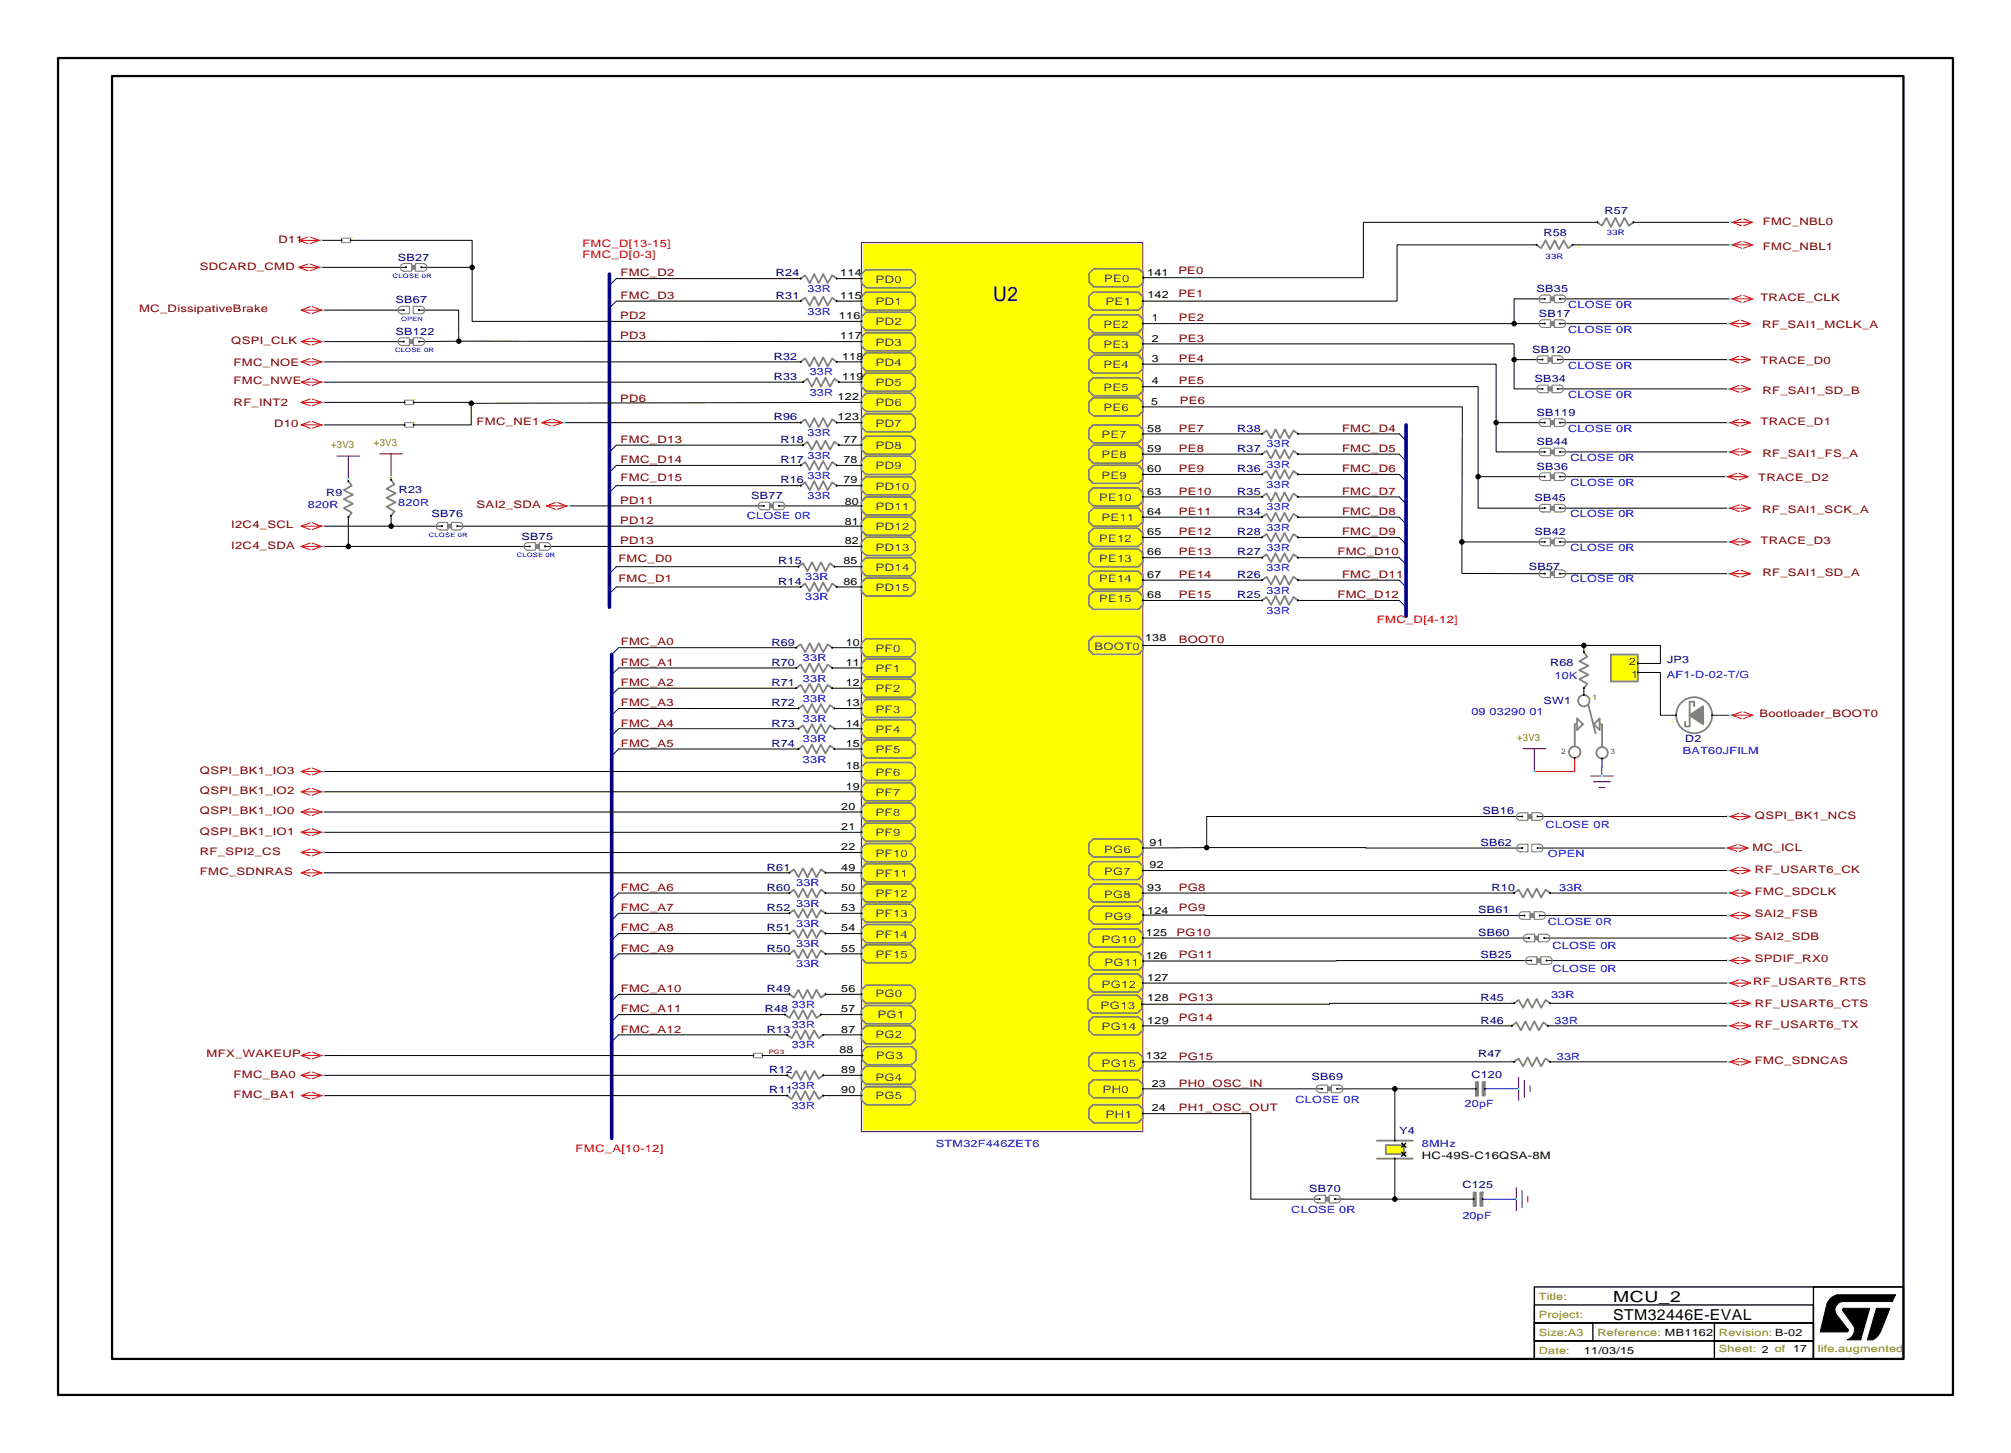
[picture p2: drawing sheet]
<svg xmlns="http://www.w3.org/2000/svg" width="447mm" height="323mm" viewBox="0 0 447 323" stroke-linecap="round" stroke-linejoin="round" font-family="sans-serif">
<defs><g id="words">
<text font-size="4.5" fill="#000080" x="220.6" y="66.9">U2</text>
<g font-size="3.4">
<text x="358.4" y="289.1">MCU_2</text>
<text x="358.4" y="293.2">STM32446E-EVAL</text>
</g>
<g font-size="2.3" fill="#800000">
<text x="61.9" y="53.9">D11</text>
<text x="391.6" y="49.9">FMC_NBL0</text>
<text x="44.4" y="59.9">SDCARD_CMD</text>
<text x="391.7" y="55.4">FMC_NBL1</text>
<text x="137.9" y="61.4">FMC_D2</text>
<text x="261.8" y="66">PE1</text>
<text x="261.8" y="60.9">PE0</text>
<text x="30.9" y="69.4">MC_DissipativeBrake</text>
<text x="137.8" y="70.9">PD2</text>
<text x="137.9" y="66.4">FMC_D3</text>
<text x="261.9" y="71.4">PE2</text>
<text x="391.1" y="66.9">TRACE_CLK</text>
<text x="51.4" y="76.4">QSPI_CLK</text>
<text x="137.8" y="75.4">PD3</text>
<text x="261.9" y="75.9">PE3</text>
<text x="391.5" y="72.9">RF_SAI1_MCLK_A</text>
<text x="51.9" y="81.4">FMC_NOE</text>
<text x="261.9" y="80.4">PE4</text>
<text x="391.1" y="80.9">TRACE_D0</text>
<text x="51.9" y="85.4">FMC_NWE</text>
<text x="137.8" y="89.4">PD6</text>
<text x="261.9" y="85.4">PE5</text>
<text x="262.1" y="89.7">PE6</text>
<text x="391.5" y="87.4">RF_SAI1_SD_B</text>
<text x="51.9" y="90.2">RF_INT2</text>
<text x="60.9" y="94.8">D10</text>
<text x="105.9" y="94.4">FMC_NE1</text>
<text x="261.9" y="95.9">PE7</text>
<text x="298.2" y="95.9">FMC_D4</text>
<text x="391.2" y="94.4">TRACE_D1</text>
<text x="137.9" y="98.4">FMC_D13</text>
<text x="261.9" y="100.4">PE8</text>
<text x="298.2" y="100.4">FMC_D5</text>
<text x="391.5" y="101.4">RF_SAI1_FS_A</text>
<text x="137.9" y="106.9">FMC_D15</text>
<text x="137.9" y="102.9">FMC_D14</text>
<text x="261.9" y="104.9">PE9</text>
<text x="298.2" y="104.9">FMC_D6</text>
<text x="390.6" y="106.9">TRACE_D2</text>
<text x="105.9" y="112.9">SAI2_SDA</text>
<text x="137.8" y="111.9">PD11</text>
<text x="261.9" y="109.9">PE10</text>
<text x="298.2" y="109.9">FMC_D7</text>
<text x="391.5" y="113.9">RF_SAI1_SCK_A</text>
<text x="51.4" y="117.4">I2C4_SCL</text>
<text x="137.8" y="116.4">PD12</text>
<text x="261.9" y="118.9">PE12</text>
<text x="261.9" y="114.4">PE11</text>
<text x="298.2" y="114.4">FMC_D8</text>
<text x="298.2" y="118.9">FMC_D9</text>
<text x="51.4" y="121.9">I2C4_SDA</text>
<text x="137.4" y="124.9">FMC_D0</text>
<text x="137.8" y="120.9">PD13</text>
<text x="261.9" y="123.4">PE13</text>
<text x="297.2" y="123.4">FMC_D10</text>
<text x="391.1" y="120.9">TRACE_D3</text>
<text x="137.4" y="129.4">FMC_D1</text>
<text x="261.9" y="128.4">PE14</text>
<text x="298.2" y="128.4">FMC_D11</text>
<text x="391.5" y="127.9">RF_SAI1_SD_A</text>
<text x="261.9" y="132.9">PE15</text>
<text x="297.2" y="132.9">FMC_D12</text>
<text x="137.9" y="143.4">FMC_A0</text>
<text x="261.9" y="142.9">BOOT0</text>
<text x="137.9" y="147.9">FMC_A1</text>
<text x="137.9" y="152.4">FMC_A2</text>
<text x="137.9" y="156.9">FMC_A3</text>
<text x="137.9" y="161.4">FMC_A4</text>
<text x="390.9" y="159.2">Bootloader_BOOT0</text>
<text x="137.9" y="165.9">FMC_A5</text>
<text x="44.4" y="171.9">QSPI_BK1_IO3</text>
<text x="44.4" y="176.4">QSPI_BK1_IO2</text>
<text x="44.4" y="180.9">QSPI_BK1_IO0</text>
<text x="44.4" y="185.4">QSPI_BK1_IO1</text>
<text x="389.9" y="181.9">QSPI_BK1_NCS</text>
<text x="44.4" y="189.9">RF_SPI2_CS</text>
<text x="389.4" y="189">MC_ICL</text>
<text x="44.4" y="194.4">FMC_SDNRAS</text>
<text x="137.9" y="197.9">FMC_A6</text>
<text x="261.9" y="197.9">PG8</text>
<text x="389.9" y="193.9">RF_USART6_CK</text>
<text x="137.9" y="202.4">FMC_A7</text>
<text x="261.9" y="202.4">PG9</text>
<text x="389.9" y="203.8">SAI2_FSB</text>
<text x="389.9" y="198.8">FMC_SDCLK</text>
<text x="137.9" y="206.9">FMC_A8</text>
<text x="261.4" y="207.9">PG10</text>
<text x="389.9" y="208.8">SAI2_SDB</text>
<text x="137.9" y="211.4">FMC_A9</text>
<text x="261.9" y="212.9">PG11</text>
<text x="389.9" y="213.8">SPDIF_RX0</text>
<text x="137.9" y="220.4">FMC_A10</text>
<text x="389.5" y="218.8">RF_USART6_RTS</text>
<text x="137.9" y="224.9">FMC_A11</text>
<text x="261.9" y="226.9">PG14</text>
<text x="261.9" y="222.4">PG13</text>
<text x="389.9" y="223.7">RF_USART6_CTS</text>
<text x="137.9" y="229.4">FMC_A12</text>
<text x="389.9" y="228.4">RF_USART6_TX</text>
<text x="45.9" y="234.9">MFX_WAKEUP</text>
<text x="51.9" y="239.4">FMC_BA0</text>
<text x="261.9" y="235.4">PG15</text>
<text x="389.9" y="236.3">FMC_SDNCAS</text>
<text x="51.9" y="243.9">FMC_BA1</text>
<text x="261.9" y="241.4">PH0_OSC_IN</text>
<text x="261.9" y="246.9">PH1_OSC_OUT</text>
</g>
<g font-size="2.3" fill="#ff0">
<text x="77.9" y="52.9">.</text>
<text x="364.4" y="50.4" transform="rotate(-90 364.4 50.4)">.</text>
<text x="350.9" y="55.4" transform="rotate(-90 350.9 55.4)">.</text>
<text x="177.4" y="61.9" transform="rotate(-90 177.4 61.9)">.</text>
<text x="177.4" y="66.9" transform="rotate(-90 177.4 66.9)">.</text>
<text x="177.4" y="80.4" transform="rotate(-90 177.4 80.4)">.</text>
<text x="91.9" y="88.9">.</text>
<text x="177.9" y="84.9" transform="rotate(-90 177.9 84.9)">.</text>
<text x="91.9" y="93.9">.</text>
<text x="177.4" y="93.9" transform="rotate(-90 177.4 93.9)">.</text>
<text x="177.9" y="98.9" transform="rotate(-90 177.9 98.9)">.</text>
<text x="279.9" y="100.9" transform="rotate(-90 279.9 100.9)">.</text>
<text x="279.9" y="96.4" transform="rotate(-90 279.9 96.4)">.</text>
<text x="77.4" y="106.4">.</text>
<text x="86.9" y="106.1">.</text>
<text x="177.4" y="107.9" transform="rotate(-90 177.4 107.9)">.</text>
<text x="177.4" y="103.4" transform="rotate(-90 177.4 103.4)">.</text>
<text x="279.9" y="105.4" transform="rotate(-90 279.9 105.4)">.</text>
<text x="279.9" y="110.4" transform="rotate(-90 279.9 110.4)">.</text>
<text x="279.9" y="119.4" transform="rotate(-90 279.9 119.4)">.</text>
<text x="279.9" y="114.9" transform="rotate(-90 279.9 114.9)">.</text>
<text x="176.9" y="125.9" transform="rotate(-90 176.9 125.9)">.</text>
<text x="279.9" y="123.9" transform="rotate(-90 279.9 123.9)">.</text>
<text x="177.4" y="130.4" transform="rotate(-90 177.4 130.4)">.</text>
<text x="279.9" y="128.9" transform="rotate(-90 279.9 128.9)">.</text>
<text x="279.9" y="133.4" transform="rotate(-90 279.9 133.4)">.</text>
<text x="176.4" y="143.9" transform="rotate(-90 176.4 143.9)">.</text>
<text x="176.4" y="148.4" transform="rotate(-90 176.4 148.4)">.</text>
<text x="351.9" y="144.4">.</text>
<text x="176.4" y="152.9" transform="rotate(-90 176.4 152.9)">.</text>
<text x="353.4" y="155.4" transform="rotate(-90 353.4 155.4)">.</text>
<text x="362.9" y="150.9">.</text>
<text x="176.9" y="161.9" transform="rotate(-90 176.9 161.9)">.</text>
<text x="176.9" y="157.4" transform="rotate(-90 176.9 157.4)">.</text>
<text x="371.4" y="160.4">.</text>
<text x="176.9" y="166.4" transform="rotate(-90 176.9 166.4)">.</text>
<text x="174.9" y="193.9" transform="rotate(-90 174.9 193.9)">.</text>
<text x="174.9" y="202.9" transform="rotate(-90 174.9 202.9)">.</text>
<text x="174.9" y="198.4" transform="rotate(-90 174.9 198.4)">.</text>
<text x="335.9" y="198.4" transform="rotate(-90 335.9 198.4)">.</text>
<text x="174.9" y="207.4" transform="rotate(-90 174.9 207.4)">.</text>
<text x="174.9" y="211.9" transform="rotate(-90 174.9 211.9)">.</text>
<text x="184.9" y="221.9" transform="rotate(-90 184.9 221.9)">.</text>
<text x="183.9" y="226.4" transform="rotate(-90 183.9 226.4)">.</text>
<text x="335.4" y="227.9" transform="rotate(-90 335.4 227.9)">.</text>
<text x="335.9" y="222.9" transform="rotate(-90 335.9 222.9)">.</text>
<text x="169.4" y="234">.</text>
<text x="184.4" y="230.9" transform="rotate(-90 184.4 230.9)">.</text>
<text x="184.4" y="239.9" transform="rotate(-90 184.4 239.9)">.</text>
<text x="330.9" y="239.4" transform="rotate(-90 330.9 239.4)">.</text>
<text x="335.9" y="235.9" transform="rotate(-90 335.9 235.9)">.</text>
<text x="184.4" y="244.4" transform="rotate(-90 184.4 244.4)">.</text>
<text x="309.4" y="257.4" transform="rotate(-90 309.4 257.4)">.</text>
<text x="330.9" y="267.4" transform="rotate(-90 330.9 267.4)">.</text>
</g>
<g font-size="2.3" fill="#f00">
<text x="129.4" y="57.4">FMC_D[0-3]</text>
<text x="129.4" y="54.9">FMC_D[13-15]</text>
<text x="305.9" y="138.4">FMC_D[4-12]</text>
<text x="127.9" y="255.9">FMC_A[10-12]</text>
</g>
<g font-size="2.3" fill="#404040">
<text x="194.6" y="62.8">PD0</text>
<text x="245.3" y="62.6">PE0</text>
<text x="194.6" y="67.8">PD1</text>
<text x="245.7" y="67.8">PE1</text>
<text x="194.6" y="72.3">PD2</text>
<text x="194.6" y="76.8">PD3</text>
<text x="245.2" y="77.3">PE3</text>
<text x="245.2" y="72.8">PE2</text>
<text x="194.6" y="81.3">PD4</text>
<text x="245.2" y="81.8">PE4</text>
<text x="194.6" y="85.8">PD5</text>
<text x="245.2" y="86.8">PE5</text>
<text x="194.6" y="90.3">PD6</text>
<text x="194.6" y="94.8">PD7</text>
<text x="245.2" y="91.3">PE6</text>
<text x="194.6" y="99.8">PD8</text>
<text x="244.7" y="97.3">PE7</text>
<text x="244.7" y="101.8">PE8</text>
<text x="194.6" y="104.3">PD9</text>
<text x="244.7" y="106.3">PE9</text>
<text x="194.6" y="108.8">PD10</text>
<text x="194.6" y="113.3">PD11</text>
<text x="244.2" y="111.3">PE10</text>
<text x="194.6" y="117.8">PD12</text>
<text x="244.7" y="115.8">PE11</text>
<text x="194.6" y="122.3">PD13</text>
<text x="244.2" y="120.3">PE12</text>
<text x="244.2" y="124.8">PE13</text>
<text x="194.6" y="131.3">PD15</text>
<text x="194.6" y="126.8">PD14</text>
<text x="244.2" y="129.3">PE14</text>
<text x="244.2" y="133.8">PE15</text>
<text x="194.6" y="144.8">PF0</text>
<text x="194.6" y="149.3">PF1</text>
<text x="243.1" y="144.3">BOOT0</text>
<text x="361.9" y="147.7">2</text>
<text x="194.6" y="153.8">PF2</text>
<text x="362.4" y="150.5">1</text>
<text x="194.6" y="158.3">PF3</text>
<text x="194.6" y="167.3">PF5</text>
<text x="194.6" y="162.8">PF4</text>
<text x="194.6" y="172.3">PF6</text>
<text x="194.6" y="176.8">PF7</text>
<text x="194.6" y="181.3">PF8</text>
<text x="194.6" y="185.8">PF9</text>
<text x="194.6" y="190.3">PF10</text>
<text x="245.3" y="189.4">PG6</text>
<text x="194.6" y="194.8">PF11</text>
<text x="245.3" y="194.4">PG7</text>
<text x="194.6" y="203.8">PF13</text>
<text x="194.6" y="199.3">PF12</text>
<text x="245.3" y="199.4">PG8</text>
<text x="194.6" y="208.3">PF14</text>
<text x="244.8" y="209.4">PG10</text>
<text x="245.4" y="204.3">PG9</text>
<text x="194.6" y="212.8">PF15</text>
<text x="245.4" y="214.5">PG11</text>
<text x="194.5" y="221.6">PG0</text>
<text x="244.8" y="219.4">PG12</text>
<text x="195" y="226.1">PG1</text>
<text x="244.6" y="224.1">PG13</text>
<text x="194.5" y="230.6">PG2</text>
<text x="244.8" y="228.9">PG14</text>
<text x="194.7" y="235.2">PG3</text>
<text x="244.8" y="236.9">PG15</text>
<text x="194.5" y="240.1">PG4</text>
<text x="194.5" y="244.1">PG5</text>
<text x="245" y="242.8">PH0</text>
<text x="245.7" y="248.4">PH1</text>
</g>
<text font-size="2.3" x="315.9" y="257.4">HC-49S-C16QSA-8M</text>
<g font-size="2.2" fill="#000080">
<text x="356.5" y="47.6">R57</text>
<text x="342.9" y="52.4">R58</text>
<text x="88.4" y="57.9">SB27</text>
<text x="172.4" y="61.4">R24</text>
<text x="341.4" y="64.9">SB35</text>
<text x="87.9" y="67.4">SB67</text>
<text x="172.4" y="66.4">R31</text>
<text x="341.9" y="70.4">SB17</text>
<text x="87.9" y="74.4">SB122</text>
<text x="171.9" y="79.9">R32</text>
<text x="340.4" y="78.4">SB120</text>
<text x="171.9" y="84.4">R33</text>
<text x="340.9" y="84.9">SB34</text>
<text x="171.9" y="93.4">R96</text>
<text x="274.9" y="95.9">R38</text>
<text x="341.4" y="92.4">SB119</text>
<text x="173.4" y="98.4">R18</text>
<text x="274.9" y="100.4">R37</text>
<text x="341.4" y="98.9">SB44</text>
<text x="173.4" y="102.9">R17</text>
<text x="173.4" y="107.4">R16</text>
<text x="274.9" y="104.9">R36</text>
<text x="341.4" y="104.4">SB36</text>
<text x="72.5" y="110.2">R9</text>
<text x="88.6" y="109.6">R23</text>
<text x="166.9" y="110.9">SB77</text>
<text x="274.9" y="109.9">R35</text>
<text x="340.9" y="111.4">SB45</text>
<text x="95.9" y="114.9">SB76</text>
<text x="115.9" y="119.9">SB75</text>
<text x="274.9" y="118.9">R28</text>
<text x="274.9" y="114.4">R34</text>
<text x="340.9" y="118.9">SB42</text>
<text x="172.9" y="125.4">R15</text>
<text x="274.9" y="123.4">R27</text>
<text x="172.9" y="129.9">R14</text>
<text x="274.9" y="128.4">R26</text>
<text x="339.6" y="126.6">SB57</text>
<text x="274.9" y="132.9">R25</text>
<text x="171.4" y="143.4">R69</text>
<text x="171.4" y="147.9">R70</text>
<text x="344.4" y="147.9">R68</text>
<text x="370.4" y="147.2">JP3</text>
<text x="171.4" y="152.4">R71</text>
<text x="171.4" y="156.9">R72</text>
<text x="171.4" y="161.4">R73</text>
<text x="342.9" y="156.4">SW1</text>
<text x="171.4" y="165.9">R74</text>
<text x="374.4" y="164.9">D2</text>
<text x="329.4" y="180.9">SB16</text>
<text x="328.9" y="187.9">SB62</text>
<text x="170.4" y="193.4">R61</text>
<text x="170.4" y="197.9">R60</text>
<text x="331.4" y="197.9">R10</text>
<text x="170.4" y="202.4">R52</text>
<text x="328.4" y="202.9">SB61</text>
<text x="170.4" y="206.9">R51</text>
<text x="328.4" y="207.9">SB60</text>
<text x="170.4" y="211.4">R50</text>
<text x="328.9" y="212.9">SB25</text>
<text x="170.4" y="220.4">R49</text>
<text x="169.9" y="224.9">R48</text>
<text x="328.9" y="227.4">R46</text>
<text x="328.9" y="222.4">R45</text>
<text x="170.4" y="229.4">R13</text>
<text x="170.9" y="238.4">R12</text>
<text x="291.4" y="240">SB69</text>
<text x="326.9" y="239.4">C120</text>
<text x="328.4" y="234.9">R47</text>
<text x="170.9" y="242.9">R11</text>
<text x="310.9" y="251.9">Y4</text>
<text x="324.9" y="263.9">C125</text>
<text x="290.9" y="264.9">SB70</text>
</g>
<g font-size="2.2" fill="#00f">
<text x="179.4" y="64.9">33R</text>
<text x="179.4" y="69.9">33R</text>
<text x="348.4" y="68.4">CLOSE 0R</text>
<text x="348.4" y="73.9">CLOSE 0R</text>
<text x="179.9" y="83.4">33R</text>
<text x="348.4" y="81.9">CLOSE 0R</text>
<text x="179.9" y="87.9">33R</text>
<text x="348.4" y="88.4">CLOSE 0R</text>
<text x="348.4" y="95.9">CLOSE 0R</text>
<text x="179.4" y="96.9">33R</text>
<text x="179.4" y="101.9">33R</text>
<text x="281.4" y="99.4">33R</text>
<text x="179.4" y="106.4">33R</text>
<text x="281.4" y="103.9">33R</text>
<text x="348.9" y="102.4">CLOSE 0R</text>
<text x="348.9" y="107.9">CLOSE 0R</text>
<text x="68.4" y="112.9">820R</text>
<text x="88.5" y="112.4">820R</text>
<text x="179.4" y="110.9">33R</text>
<text x="281.4" y="113.4">33R</text>
<text x="281.4" y="108.4">33R</text>
<text x="165.9" y="115.4">CLOSE 0R</text>
<text x="281.4" y="117.9">33R</text>
<text x="348.9" y="114.9">CLOSE 0R</text>
<text x="281.4" y="122.4">33R</text>
<text x="348.9" y="122.4">CLOSE 0R</text>
<text x="178.9" y="128.9">33R</text>
<text x="281.4" y="126.9">33R</text>
<text x="281.4" y="131.9">33R</text>
<text x="348.9" y="129.4">CLOSE 0R</text>
<text x="178.9" y="133.4">33R</text>
<text x="281.4" y="136.4">33R</text>
<text x="178.4" y="146.9">33R</text>
<text x="178.4" y="155.9">33R</text>
<text x="178.4" y="151.4">33R</text>
<text x="345.4" y="150.9">10K</text>
<text x="370.3" y="150.7">AF1-D-02-T/G</text>
<text x="178.4" y="160.4">33R</text>
<text x="326.9" y="158.9">09 03290 01</text>
<text x="178.4" y="164.9">33R</text>
<text x="373.9" y="167.4">BAT60JFILM</text>
<text x="178.4" y="169.4">33R</text>
<text x="343.4" y="183.9">CLOSE 0R</text>
<text x="343.9" y="190.4">OPEN</text>
<text x="176.9" y="196.9">33R</text>
<text x="346.4" y="197.9">33R</text>
<text x="176.9" y="201.4">33R</text>
<text x="176.9" y="205.9">33R</text>
<text x="343.9" y="205.4">CLOSE 0R</text>
<text x="176.9" y="214.9">33R</text>
<text x="176.9" y="210.4">33R</text>
<text x="344.9" y="210.9">CLOSE 0R</text>
<text x="344.9" y="215.9">CLOSE 0R</text>
<text x="344.6" y="221.7">33R</text>
<text x="175.9" y="223.9">33R</text>
<text x="345.4" y="227.4">33R</text>
<text x="175.9" y="228.4">33R</text>
<text x="175.9" y="232.9">33R</text>
<text x="345.9" y="235.4">33R</text>
<text x="175.9" y="241.9">33R</text>
<text x="287.8" y="245.1">CLOSE 0R</text>
<text x="325.4" y="245.9">20pF</text>
<text x="175.9" y="246.4">33R</text>
<text x="207.9" y="254.9">STM32F446ZET6</text>
<text x="315.9" y="254.9">8MHz</text>
<text x="286.9" y="269.4">CLOSE 0R</text>
<text x="324.9" y="270.9">20pF</text>
</g>
<g font-size="2.2">
<text x="186.7" y="61.4">114</text>
<text x="254.9" y="61.4">141</text>
<text x="186.4" y="70.8">116</text>
<text x="186.7" y="66.4">115</text>
<text x="254.9" y="66.1">142</text>
<text x="255.9" y="71.4">1</text>
<text x="186.7" y="75.4">117</text>
<text x="255.9" y="75.9">2</text>
<text x="187.1" y="79.9">118</text>
<text x="255.9" y="80.4">3</text>
<text x="186.1" y="88.9">122</text>
<text x="187.1" y="84.4">119</text>
<text x="255.9" y="85.4">4</text>
<text x="186.1" y="93.4">123</text>
<text x="254.9" y="95.9">58</text>
<text x="255.8" y="90">5</text>
<text x="187.4" y="98.4">77</text>
<text x="254.9" y="100.4">59</text>
<text x="187.4" y="107.4">79</text>
<text x="187.4" y="102.9">78</text>
<text x="254.9" y="104.9">60</text>
<text x="187.7" y="112.2">80</text>
<text x="254.9" y="109.9">63</text>
<text x="187.7" y="116.7">81</text>
<text x="254.9" y="118.9">65</text>
<text x="254.9" y="114.4">64</text>
<text x="187.4" y="125.4">85</text>
<text x="187.7" y="120.9">82</text>
<text x="254.9" y="123.4">66</text>
<text x="187.4" y="129.9">86</text>
<text x="254.9" y="128.4">67</text>
<text x="254.9" y="132.9">68</text>
<text x="187.9" y="143.4">10</text>
<text x="254.4" y="142.4">138</text>
<text x="187.9" y="147.9">11</text>
<text x="187.9" y="152.4">12</text>
<text x="187.9" y="161.4">14</text>
<text x="187.9" y="156.9">13</text>
<text x="187.9" y="165.9">15</text>
<text x="187.9" y="170.9">18</text>
<text x="186.9" y="179.9">20</text>
<text x="187.9" y="175.4">19</text>
<text x="186.9" y="184.4">21</text>
<text x="186.9" y="188.9">22</text>
<text x="255.4" y="187.9">91</text>
<text x="186.9" y="197.9">50</text>
<text x="186.9" y="193.4">49</text>
<text x="255.4" y="192.9">92</text>
<text x="186.9" y="202.4">53</text>
<text x="254.9" y="198">93</text>
<text x="254.9" y="203.1">124</text>
<text x="186.9" y="206.9">54</text>
<text x="254.6" y="207.9">125</text>
<text x="186.9" y="211.4">55</text>
<text x="254.6" y="213">126</text>
<text x="186.9" y="220.4">56</text>
<text x="254.9" y="217.9">127</text>
<text x="186.9" y="224.9">57</text>
<text x="254.9" y="222.4">128</text>
<text x="254.9" y="227.4">129</text>
<text x="186.9" y="229.4">87</text>
<text x="186.5" y="234">88</text>
<text x="186.9" y="238.4">89</text>
<text x="254.6" y="235.2">132</text>
<text x="186.9" y="242.9">90</text>
<text x="255.9" y="241.4">23</text>
<text x="255.9" y="246.9">24</text>
<text x="351.9" y="300.9">11/03/15</text>
<text x="398.4" y="300.4">17</text>
</g>
<g font-size="2.2" fill="#808000">
<text x="73.6" y="99.6">+3V3</text>
<text x="83.1" y="99.1">+3V3</text>
<text x="337.1" y="164.6">+3V3</text>
<text x="341.9" y="292.9">Project:</text>
<text x="341.9" y="288.9">Title:</text>
<text x="341.9" y="296.9">Size:A3</text>
<text x="354.9" y="296.9">Reference: MB1162</text>
<text x="381.9" y="296.9">Revision: B-02</text>
<text x="341.9" y="300.9">Date:</text>
<text x="381.9" y="300.4">Sheet: 2 of</text>
<text x="403.9" y="300.4">life.augmented</text>
</g>
<g font-size="1.7" fill="#00f">
<text x="357" y="52.2">33R</text>
<text x="343.4" y="57.5">33R</text>
</g>
<g font-size="1.7" fill="#404040">
<text x="353.9" y="155.5">1</text>
<text x="346.9" y="167.5">2</text>
<text x="357.9" y="167.5">3</text>
</g>
<g font-size="1.3" fill="#00f">
<text x="87.3" y="61.8">CLOSE 0R</text>
<text x="89.1" y="71.3">OPEN</text>
<text x="87.8" y="78.3">CLOSE 0R</text>
<text x="95.3" y="119.3">CLOSE 0R</text>
<text x="114.8" y="123.8">CLOSE 0R</text>
</g>
<text font-size="1.3" fill="#800000" x="170.8" y="234.1">PG3</text>
</g></defs>
<path d="M135.4 60.9v74M312.4 94.4v42.5M135.9 145.4v107.5" fill="none" stroke="#000080" stroke-width=".8"/>
<g fill="none" stroke="#000080" stroke-width=".22">
<path d="M136.9 61.9l-1.5 1.5M136.9 66.9l-1.5 1.5M136.9 98.9l-1.5 1.5M310.9 96.4l1.5 1.5M136.9 107.9l-1.5 1.5M136.9 103.4l-1.5 1.5M310.9 100.9l1.5 1.5M310.9 105.4l1.5 1.5M310.9 114.9l1.5 1.5M310.9 119.4l1.5 1.5M310.9 110.4l1.5 1.5M136.9 130.4l-1.5 1.5"/>
<path d="M136.9 125.9l-1.5 1.5M310.9 128.9l1.5 1.5M310.9 123.9l1.5 1.5M310.9 133.4l1.5 1.5M137.4 152.9l-1.5 1.5M137.4 148.4l-1.5 1.5M137.4 143.9l-1.5 1.5M137.4 157.4l-1.5 1.5M137.4 166.4l-1.5 1.5M137.4 161.9l-1.5 1.5M137.4 198.4l-1.5 1.5M137.4 211.9l-1.5 1.5"/>
<path d="M137.4 202.9l-1.5 1.5M137.4 207.4l-1.5 1.5M137.4 220.9l-1.5 1.5M137.4 225.4l-1.5 1.5M137.4 229.9l-1.5 1.5"/>
</g>
<g fill="none" stroke="#000" stroke-width=".22">
<path d="M71.4 59.4h18.8M71.4 53.4h4.5M77.9 53.4h27v6M93.6 59.4h11.3M104.9 59.4v12h86.5M341.4 54.4h-31v12.5h-56.5M349.4 54.4h35M354.9 49.4h-52v12.3h-48.9M362.9 49.4h21.5M71.9 75.9h17.8M71.9 68.9h17.8M93.1 68.9h8.8v6.9"/>
<path d="M101.9 75.8l89.5 .1M101.9 75.8l-8.8 .1M136.9 61.9h41M136.9 66.9h41M185.9 61.9h5.5M185.9 66.9h5.5M253.9 76.4h82.5v3.5M253.9 71.9h89.3M336.4 79.9v6.5h6.3M336.4 79.9h6.3M343.2 66.4h-6.8v5.5M346.1 79.9h37.8"/>
<path d="M346.6 71.9h37.3M346.6 66.4h37.8M71.9 84.9h106.5M71.9 80.4h106M71.9 94.4h18M71.9 89.4h18M91.9 89.4h12.8v.2M104.7 89.6v4.8h-12.8M125.4 93.9h52.5M136.9 98.9h41.5M185.9 93.9h5.5M185.9 80.4h5.5"/>
<path d="M186.4 98.9h5M186.4 84.9h5M191.4 89.4l-86.7 .2M253.9 85.9h74.5v20M253.9 80.9h78.5v13M253.9 90.4h71l-.1 30M253.9 96.4h26.5M288.4 96.4h22.5M332.4 93.9v6.5h10.8M332.4 93.9h10.8M346.1 86.4h37.8M346.6 93.9h37.3"/>
<path d="M71.9 116.9h26.3M77.4 114.9v6.5M86.9 114.6v2.3M101.6 116.9h89.8M126.4 112.4h43.3M136.9 103.4h41M136.9 107.9h41M173.1 112.4h18.3M185.9 103.4h5.5M185.9 107.9h5.5M253.9 105.4h26.5M253.9 100.9h26.5"/>
<path d="M253.9 114.9h26.5M253.9 110.4h26.5M253.9 119.4h26.5M288.4 105.4h22.5M288.4 100.9h22.5M288.4 114.9h22.5M288.4 110.4h22.5M288.4 119.4h22.5M328.4 105.9v7h14.8M328.4 105.9h14.8M346.6 112.9h37.3M346.6 105.9h36.8"/>
<path d="M346.6 100.4h37.3M71.9 121.4h45.8M121.1 121.4h70.3M136.9 130.4h41M136.9 125.9h40.5M185.4 125.9h6M185.9 130.4h5.5M253.9 123.9h26.5M253.9 133.4h26.5M253.9 128.9h26.5M288.4 123.9h22.5M288.4 133.4h22.5"/>
<path d="M288.4 128.9h22.5M324.8 120.4v7h18.4M324.8 120.4h18.4M346.6 120.4h37.3M346.6 127.4h37.3M137.4 152.9h39.5M137.4 143.9h39.5M137.4 148.4h39.5M137.4 157.4h40M184.9 152.9h6.5M184.9 143.9h6.5M184.9 148.4h6.5"/>
<path d="M185.4 157.4h6M253.9 143.4h98M351.9 143.4h17v4h-5M351.9 143.4v1.5M351.9 152.9v1.5M363.9 149.4h5v9.5h3.5M380.4 158.9h4M71.9 171.4h119.5M71.9 175.9h119.5M137.4 161.9h40M137.4 166.4h40M185.4 161.9h6"/>
<path d="M185.4 166.4h6M71.9 193.9h103.5M71.9 180.4h119.5M71.9 184.9h119.5M71.9 189.4h119.5M137.4 198.4h38M183.4 198.4h8M183.4 193.9h8M253.9 193.4h130M253.9 198.4h82.5M268.1 188.3l70.1 .1M268.1 188.3l-14.2 .1"/>
<path d="M338.2 181.4h-70.1v6.9M341.6 181.4h42.3M341.6 188.4h41.8M344.4 198.4h39.5M137.4 211.9h38M137.4 207.4h38M137.4 202.9h38M183.4 211.9h8M183.4 207.4h8M183.4 202.9h8M253.9 218.4h130M253.9 208.4h85.8"/>
<path d="M254 203.3l84.7 .1M340.2 213.4l-86.2 .1M342.1 203.4h41.8M343.1 208.4h40.8M343.6 213.4h40.3M71.9 238.9h103M71.9 234.5h95.5M137.4 225.4h37M137.4 220.9h38M137.4 229.9h37.5M169.4 234.5h22.2M182.4 225.4h9"/>
<path d="M182.9 229.9h8.5M182.9 238.9h8.5M183.4 220.9h8M253.9 235.9h82.5M253.9 227.9h82M336.4 222.9l-82.7 .2M343.9 227.9h40M344.4 235.9h39.5M344.4 222.9h39.5M71.9 243.4h103M182.9 243.4h8.5M253.9 247.4h24v19h15.3"/>
<path d="M253.9 241.9h39.8M297.1 241.9h30.8M309.9 241.9v11.5M309.9 257.4v9M311.4 255.9l.5 .5 .4-.5-.4 .5 .4 .4-.4-.4-.5 .4 .5-.4zM311.4 253.9l.5 .5 .4-.5-.4 .5 .4 .4-.4-.4-.5 .4 .5-.4zM296.6 266.4h30.8"/>
</g>
<path d="M355.9 168.5v3.9M329.9 241.9h7.5M329.4 266.4h7.5" fill="none" stroke="#00f" stroke-width=".22"/>
<g fill="none" stroke="#f00" stroke-width=".22">
<path d="M66.4 59.4l2 .7M66.4 53.4l2 .7M68.4 58.6l-2 .8h5M68.4 52.6l-2 .8h5M68.9 58.6l2 .8-2 .7M68.9 52.6l2 .8-2 .7M384.4 49.4h5l-2 .7M384.4 54.4h5l-2 .7M386.9 48.6l-2 .8 2 .7M386.9 53.6l-2 .8 2 .7M387.4 48.6l2 .8M387.4 53.6l2 .8"/>
<path d="M66.9 68.9l2 .7M66.9 75.9l2 .7M68.9 68.1l-2 .8h5M68.9 75.1l-2 .8h5M68.9 79.6l-2 .8h5M69.4 68.1l2 .8-2 .7M69.4 75.1l2 .8-2 .7M69.4 79.6l2 .8-2 .7M383.9 79.9h5l-2 .7M383.9 71.9h5l-2 .7M384.4 66.4h5l-2 .7M386.4 79.1l-2 .8 2 .7"/>
<path d="M386.4 71.1l-2 .8 2 .7M386.9 79.1l2 .8M386.9 71.1l2 .8M386.9 65.6l-2 .8 2 .7M387.4 65.6l2 .8M66.9 89.4l2 .7M66.9 94.4l2 .7M66.9 80.4l2 .7M66.9 84.9l2 .7M68.9 88.6l-2 .8h5M68.9 93.6l-2 .8h5M68.9 84.1l-2 .8h5"/>
<path d="M69.4 88.6l2 .8-2 .7M69.4 93.6l2 .8-2 .7M69.4 84.1l2 .8-2 .7M120.4 93.9l2 .7M122.4 93.1l-2 .8h5M122.9 93.1l2 .8-2 .7M383.9 86.4h5l-2 .7M383.9 93.9h5l-2 .7M386.4 85.6l-2 .8 2 .7M386.4 93.1l-2 .8 2 .7M386.4 99.6l-2 .8 2 .7M386.9 85.6l2 .8"/>
<path d="M386.9 93.1l2 .8M386.9 99.6l2 .8M66.9 116.9l2 .7M68.9 116.1l-2 .8h5M69.4 116.1l2 .8-2 .7M77.4 106.4v.5M86.9 105.9v.7M121.4 112.4l2 .7M123.4 111.6l-2 .8h5M123.9 111.6l2 .8-2 .7M383.4 105.9h5l-2 .7M383.9 100.4h5l-2 .7"/>
<path d="M383.9 112.9h5l-2 .7M385.9 105.1l-2 .8 2 .7M386.4 105.1l2 .8M386.4 112.1l-2 .8 2 .7M386.4 119.6l-2 .8 2 .7M386.9 112.1l2 .8M386.9 119.6l2 .8M66.9 121.4l2 .7M68.9 120.6l-2 .8h5M69.4 120.6l2 .8-2 .7M383.9 127.4h5l-2 .8M383.9 120.4h5l-2 .7"/>
<path d="M386.4 126.7l-2 .7 2 .8M386.9 126.7l2 .7M384.4 158.9h5l-2 .7M386.9 158.1l-2 .8 2 .7M387.4 158.1l2 .8M66.9 171.4l2 .7M66.9 175.9l2 .7M68.9 179.6l-2 .8h5M68.9 170.6l-2 .8h5M68.9 175.1l-2 .8h5M69.4 179.6l2 .8-2 .7M69.4 170.6l2 .8-2 .7"/>
<path d="M69.4 175.1l2 .8-2 .7M349.9 168.4v3h-9M66.9 180.4l2 .7M66.9 189.4l2 .7M66.9 193.9l2 .7M66.9 184.9l2 .7M68.9 188.6l-2 .8h5M68.9 193.1l-2 .8h5M68.9 184.1l-2 .8h5M69.4 188.6l2 .8-2 .7M69.4 193.1l2 .8-2 .7M69.4 184.1l2 .8-2 .7"/>
<path d="M383.4 188.4h5l-2 .7M383.9 193.4h5l-2 .7M383.9 181.4h5l-2 .7M383.9 198.4h5l-2 .7M385.9 187.6l-2 .8 2 .7M386.4 192.6l-2 .8 2 .7M386.4 180.6l-2 .8 2 .7M386.4 197.6l-2 .8 2 .7M386.4 187.6l2 .8M386.9 192.6l2 .8M386.9 180.6l2 .8M386.9 197.6l2 .8"/>
<path d="M383.9 213.4h5l-2 .7M383.9 208.4h5l-2 .7M383.9 203.4h5l-2 .7M383.9 218.4h5l-2 .7M386.4 212.6l-2 .8 2 .7M386.4 207.6l-2 .8 2 .7M386.4 202.6l-2 .8 2 .7M386.4 217.6l-2 .8 2 .7M386.9 212.6l2 .8M386.9 207.6l2 .8M386.9 202.6l2 .8M386.9 217.6l2 .8"/>
<path d="M66.9 238.9l2 .7M66.9 234.5l2 .7M68.9 238.1l-2 .8h5M68.9 233.7l-2 .8h5M69.4 238.1l2 .8-2 .7M69.4 233.7l2 .8-2 .7M383.9 222.9h5l-2 .7M383.9 235.9h5l-2 .7M383.9 227.9h5l-2 .7M386.4 222.1l-2 .8 2 .7M386.4 235.1l-2 .8 2 .7M386.4 227.1l-2 .8 2 .7"/>
<path d="M386.9 222.1l2 .8M386.9 235.1l2 .8M386.9 227.1l2 .8M66.9 243.4l2 .7M68.9 242.6l-2 .8h5M69.4 242.6l2 .8-2 .7"/>
</g>
<g fill="#ff0" stroke="#ff0" stroke-width=".38">
<path d="M191.9 54.4h61.5v196.5h-61.5z" fill-rule="evenodd"/>
<path d="M308.1 254.7h3.5v1.5h-3.5z" fill-rule="evenodd"/>
<path d="M358.3 145.8h5.2v5.2h-5.2z" fill-rule="evenodd"/>
</g>
<g fill="none" stroke="#800080" stroke-width=".25">
<path d="M191.4 53.9h62.5v197.5h-62.5zM74.9 101.3h5M77.4 101.3v5.1M84.4 100.8h5M86.9 100.8v5.1M338.4 166.3h5M340.9 166.3v5.1M353.4 172.4h5M354 173.7h3.8M355.3 174.9h1.2M337.4 239.4v5M338.7 240v3.8"/>
<path d="M339.9 241.3v1.2M336.9 263.9v5M338.2 264.5v3.8M339.4 265.8v1.2"/>
</g>
<g fill="#000" stroke="#000" stroke-width=".22">
<path d="M409.5 290.7l5.9-.1-2 7h-3a2.37 2.37 0 0 0 1.5-3l-2.5-3.5z" fill-rule="evenodd"/>
<path d="M416.9 290.6h3l-2 5-.5 1a2.34 2.34 0 0 1-2.5 1z" fill-rule="evenodd"/>
<path d="M406.8 288.4l1.3-.8h13l-.7 1.5h-11a1.88 1.88 0 0 0-1.5 2.8l2.5 3.2a.4 .4 0 0 1 .3 .4 .4 .4 0 0 1-.3 .4h-6l1.5-6.3z" fill-rule="evenodd"/>
<circle cx="75.9" cy="53.4" r=".1"/>
<circle cx="77.9" cy="53.4" r=".1"/>
<circle cx="90.2" cy="59.4" r=".1"/>
<circle cx="93.6" cy="59.4" r=".1"/>
<circle cx="104.9" cy="59.4" r=".5"/>
<circle cx="341.4" cy="54.4" r=".1"/>
<circle cx="349.4" cy="54.4" r=".1"/>
<circle cx="354.9" cy="49.4" r=".1"/>
<circle cx="362.9" cy="49.4" r=".1"/>
<circle cx="89.7" cy="68.9" r=".1"/>
<circle cx="89.7" cy="75.9" r=".1"/>
<circle cx="93.1" cy="75.9" r=".1"/>
<circle cx="93.1" cy="68.9" r=".1"/>
<circle cx="101.9" cy="75.8" r=".5"/>
<circle cx="177.9" cy="61.9" r=".1"/>
<circle cx="177.9" cy="66.9" r=".1"/>
<circle cx="185.9" cy="61.9" r=".1"/>
<circle cx="185.9" cy="66.9" r=".1"/>
<circle cx="191.4" cy="61.9" r=".1"/>
<circle cx="191.4" cy="75.9" r=".1"/>
<circle cx="191.4" cy="66.9" r=".1"/>
<circle cx="191.4" cy="71.4" r=".1"/>
<circle cx="253.9" cy="71.9" r=".1"/>
<circle cx="253.9" cy="76.4" r=".1"/>
<circle cx="253.9" cy="66.9" r=".1"/>
<circle cx="254" cy="61.7" r=".1"/>
<circle cx="336.4" cy="71.9" r=".5"/>
<circle cx="336.4" cy="79.9" r=".5"/>
<circle cx="342.7" cy="79.9" r=".1"/>
<circle cx="343.2" cy="71.9" r=".1"/>
<circle cx="343.2" cy="66.4" r=".1"/>
<circle cx="346.1" cy="79.9" r=".1"/>
<circle cx="346.6" cy="71.9" r=".1"/>
<circle cx="346.6" cy="66.4" r=".1"/>
<circle cx="89.9" cy="89.4" r=".1"/>
<circle cx="89.9" cy="94.4" r=".1"/>
<circle cx="91.9" cy="89.4" r=".1"/>
<circle cx="91.9" cy="94.4" r=".1"/>
<circle cx="104.7" cy="89.6" r=".5"/>
<circle cx="177.9" cy="80.4" r=".1"/>
<circle cx="177.9" cy="93.9" r=".1"/>
<circle cx="178.4" cy="98.9" r=".1"/>
<circle cx="178.4" cy="84.9" r=".1"/>
<circle cx="185.9" cy="80.4" r=".1"/>
<circle cx="185.9" cy="93.9" r=".1"/>
<circle cx="186.4" cy="98.9" r=".1"/>
<circle cx="186.4" cy="84.9" r=".1"/>
<circle cx="191.4" cy="80.4" r=".1"/>
<circle cx="191.4" cy="93.9" r=".1"/>
<circle cx="191.4" cy="98.9" r=".1"/>
<circle cx="191.4" cy="89.4" r=".1"/>
<circle cx="191.4" cy="84.9" r=".1"/>
<circle cx="253.9" cy="85.9" r=".1"/>
<circle cx="253.9" cy="80.9" r=".1"/>
<circle cx="253.9" cy="96.4" r=".1"/>
<circle cx="253.9" cy="90.4" r=".1"/>
<circle cx="280.4" cy="96.4" r=".1"/>
<circle cx="288.4" cy="96.4" r=".1"/>
<circle cx="332.4" cy="93.9" r=".5"/>
<circle cx="342.7" cy="86.4" r=".1"/>
<circle cx="343.2" cy="93.9" r=".1"/>
<circle cx="346.1" cy="86.4" r=".1"/>
<circle cx="346.6" cy="93.9" r=".1"/>
<circle cx="77.4" cy="106.9" r=".1"/>
<circle cx="77.4" cy="114.9" r=".1"/>
<circle cx="86.9" cy="106.6" r=".1"/>
<circle cx="86.9" cy="116.9" r=".5"/>
<circle cx="86.9" cy="114.6" r=".1"/>
<circle cx="98.2" cy="116.9" r=".1"/>
<circle cx="101.6" cy="116.9" r=".1"/>
<circle cx="169.7" cy="112.4" r=".1"/>
<circle cx="173.1" cy="112.4" r=".1"/>
<circle cx="177.9" cy="103.4" r=".1"/>
<circle cx="177.9" cy="107.9" r=".1"/>
<circle cx="185.9" cy="103.4" r=".1"/>
<circle cx="185.9" cy="107.9" r=".1"/>
<circle cx="191.4" cy="112.4" r=".1"/>
<circle cx="191.4" cy="107.9" r=".1"/>
<circle cx="191.4" cy="116.9" r=".1"/>
<circle cx="191.4" cy="103.4" r=".1"/>
<circle cx="253.9" cy="100.9" r=".1"/>
<circle cx="253.9" cy="105.4" r=".1"/>
<circle cx="253.9" cy="110.4" r=".1"/>
<circle cx="253.9" cy="114.9" r=".1"/>
<circle cx="253.9" cy="119.4" r=".1"/>
<circle cx="280.4" cy="110.4" r=".1"/>
<circle cx="280.4" cy="105.4" r=".1"/>
<circle cx="280.4" cy="100.9" r=".1"/>
<circle cx="280.4" cy="119.4" r=".1"/>
<circle cx="280.4" cy="114.9" r=".1"/>
<circle cx="288.4" cy="105.4" r=".1"/>
<circle cx="288.4" cy="110.4" r=".1"/>
<circle cx="288.4" cy="100.9" r=".1"/>
<circle cx="288.4" cy="119.4" r=".1"/>
<circle cx="288.4" cy="114.9" r=".1"/>
<circle cx="328.4" cy="105.9" r=".5"/>
<circle cx="343.2" cy="100.4" r=".1"/>
<circle cx="343.2" cy="105.9" r=".1"/>
<circle cx="343.2" cy="112.9" r=".1"/>
<circle cx="346.6" cy="100.4" r=".1"/>
<circle cx="346.6" cy="105.9" r=".1"/>
<circle cx="346.6" cy="112.9" r=".1"/>
<circle cx="77.4" cy="121.4" r=".5"/>
<circle cx="117.7" cy="121.4" r=".1"/>
<circle cx="121.1" cy="121.4" r=".1"/>
<circle cx="177.4" cy="125.9" r=".1"/>
<circle cx="177.9" cy="130.4" r=".1"/>
<circle cx="185.4" cy="125.9" r=".1"/>
<circle cx="185.9" cy="130.4" r=".1"/>
<circle cx="191.4" cy="125.9" r=".1"/>
<circle cx="191.4" cy="121.4" r=".1"/>
<circle cx="191.4" cy="130.4" r=".1"/>
<circle cx="253.9" cy="128.9" r=".1"/>
<circle cx="253.9" cy="123.9" r=".1"/>
<circle cx="253.9" cy="133.4" r=".1"/>
<circle cx="280.4" cy="128.9" r=".1"/>
<circle cx="280.4" cy="123.9" r=".1"/>
<circle cx="280.4" cy="133.4" r=".1"/>
<circle cx="288.4" cy="133.4" r=".1"/>
<circle cx="288.4" cy="123.9" r=".1"/>
<circle cx="288.4" cy="128.9" r=".1"/>
<circle cx="324.8" cy="120.4" r=".5"/>
<circle cx="343.2" cy="120.4" r=".1"/>
<circle cx="343.2" cy="127.4" r=".1"/>
<circle cx="346.6" cy="127.4" r=".1"/>
<circle cx="346.6" cy="120.4" r=".1"/>
<circle cx="176.9" cy="143.9" r=".1"/>
<circle cx="176.9" cy="152.9" r=".1"/>
<circle cx="176.9" cy="148.4" r=".1"/>
<circle cx="177.4" cy="157.4" r=".1"/>
<circle cx="184.9" cy="143.9" r=".1"/>
<circle cx="184.9" cy="152.9" r=".1"/>
<circle cx="184.9" cy="148.4" r=".1"/>
<circle cx="185.4" cy="157.4" r=".1"/>
<circle cx="191.4" cy="157.4" r=".1"/>
<circle cx="191.4" cy="143.9" r=".1"/>
<circle cx="191.4" cy="152.9" r=".1"/>
<circle cx="191.4" cy="148.4" r=".1"/>
<circle cx="253.9" cy="143.4" r=".1"/>
<circle cx="351.9" cy="152.9" r=".1"/>
<circle cx="351.9" cy="154.4" r=".1"/>
<circle cx="351.9" cy="143.4" r=".5"/>
<circle cx="351.9" cy="144.9" r=".1"/>
<circle cx="363.9" cy="147.4" r=".1"/>
<circle cx="363.9" cy="149.4" r=".1"/>
<circle cx="372.4" cy="158.9" r=".1"/>
<circle cx="380.4" cy="158.9" r=".1"/>
<circle cx="177.4" cy="166.4" r=".1"/>
<circle cx="177.4" cy="161.9" r=".1"/>
<circle cx="185.4" cy="166.4" r=".1"/>
<circle cx="185.4" cy="161.9" r=".1"/>
<circle cx="191.4" cy="166.4" r=".1"/>
<circle cx="191.4" cy="175.9" r=".1"/>
<circle cx="191.4" cy="171.4" r=".1"/>
<circle cx="191.4" cy="161.9" r=".1"/>
<circle cx="349.9" cy="168.4" r=".1"/>
<circle cx="355.9" cy="168.5" r=".1"/>
<circle cx="175.4" cy="193.9" r=".1"/>
<circle cx="175.4" cy="198.4" r=".1"/>
<circle cx="183.4" cy="198.4" r=".1"/>
<circle cx="183.4" cy="193.9" r=".1"/>
<circle cx="191.4" cy="189.4" r=".1"/>
<circle cx="191.4" cy="184.9" r=".1"/>
<circle cx="191.4" cy="180.4" r=".1"/>
<circle cx="191.4" cy="198.4" r=".1"/>
<circle cx="191.4" cy="193.9" r=".1"/>
<circle cx="253.9" cy="193.4" r=".1"/>
<circle cx="253.9" cy="188.4" r=".1"/>
<circle cx="253.9" cy="198.4" r=".1"/>
<circle cx="268.1" cy="188.3" r=".5"/>
<circle cx="336.4" cy="198.4" r=".1"/>
<circle cx="338.2" cy="181.4" r=".1"/>
<circle cx="338.2" cy="188.4" r=".1"/>
<circle cx="341.6" cy="181.4" r=".1"/>
<circle cx="341.6" cy="188.4" r=".1"/>
<circle cx="344.4" cy="198.4" r=".1"/>
<circle cx="175.4" cy="207.4" r=".1"/>
<circle cx="175.4" cy="202.9" r=".1"/>
<circle cx="175.4" cy="211.9" r=".1"/>
<circle cx="183.4" cy="202.9" r=".1"/>
<circle cx="183.4" cy="207.4" r=".1"/>
<circle cx="183.4" cy="211.9" r=".1"/>
<circle cx="191.4" cy="202.9" r=".1"/>
<circle cx="191.4" cy="207.4" r=".1"/>
<circle cx="191.4" cy="211.9" r=".1"/>
<circle cx="253.9" cy="218.4" r=".1"/>
<circle cx="253.9" cy="208.4" r=".1"/>
<circle cx="254" cy="213.5" r=".1"/>
<circle cx="254" cy="203.3" r=".1"/>
<circle cx="338.7" cy="203.4" r=".1"/>
<circle cx="339.7" cy="208.4" r=".1"/>
<circle cx="340.2" cy="213.4" r=".1"/>
<circle cx="342.1" cy="203.4" r=".1"/>
<circle cx="343.1" cy="208.4" r=".1"/>
<circle cx="343.6" cy="213.4" r=".1"/>
<circle cx="167.4" cy="234.5" r=".1"/>
<circle cx="169.4" cy="234.5" r=".1"/>
<circle cx="174.4" cy="225.4" r=".1"/>
<circle cx="174.9" cy="229.9" r=".1"/>
<circle cx="174.9" cy="238.9" r=".1"/>
<circle cx="175.4" cy="220.9" r=".1"/>
<circle cx="182.4" cy="225.4" r=".1"/>
<circle cx="182.9" cy="229.9" r=".1"/>
<circle cx="182.9" cy="238.9" r=".1"/>
<circle cx="183.4" cy="220.9" r=".1"/>
<circle cx="191.4" cy="238.9" r=".1"/>
<circle cx="191.4" cy="229.9" r=".1"/>
<circle cx="191.4" cy="220.9" r=".1"/>
<circle cx="191.4" cy="225.4" r=".1"/>
<circle cx="191.6" cy="234.5" r=".1"/>
<circle cx="253.7" cy="223.1" r=".1"/>
<circle cx="253.9" cy="235.9" r=".1"/>
<circle cx="253.9" cy="227.9" r=".1"/>
<circle cx="335.9" cy="227.9" r=".1"/>
<circle cx="336.4" cy="235.9" r=".1"/>
<circle cx="336.4" cy="222.9" r=".1"/>
<circle cx="343.9" cy="227.9" r=".1"/>
<circle cx="344.4" cy="235.9" r=".1"/>
<circle cx="344.4" cy="222.9" r=".1"/>
<circle cx="174.9" cy="243.4" r=".1"/>
<circle cx="182.9" cy="243.4" r=".1"/>
<circle cx="191.4" cy="243.4" r=".1"/>
<circle cx="253.9" cy="247.4" r=".1"/>
<circle cx="253.9" cy="241.9" r=".1"/>
<circle cx="293.7" cy="241.9" r=".1"/>
<circle cx="297.1" cy="241.9" r=".1"/>
<circle cx="309.9" cy="241.9" r=".5"/>
<circle cx="309.9" cy="253.4" r=".1"/>
<circle cx="309.9" cy="257.4" r=".1"/>
<circle cx="327.9" cy="241.9" r=".1"/>
<circle cx="329.9" cy="241.9" r=".1"/>
<circle cx="293.2" cy="266.4" r=".1"/>
<circle cx="296.6" cy="266.4" r=".1"/>
<circle cx="309.9" cy="266.4" r=".5"/>
<circle cx="327.4" cy="266.4" r=".1"/>
<circle cx="329.4" cy="266.4" r=".1"/>
</g>
<path d="M340.9 297.9h62v4h-62zM340.9 293.9h62v4h-62zM340.9 293.9h13v4h-13zM340.9 289.9h62v4h-62zM340.9 285.9h82v16h-82zM380.9 293.9h22v4h-22zM380.9 297.9h22v4h-22zM402.9 285.9h20v16h-20z" fill="none" stroke="#000" stroke-width=".3"/>
<path d="M12.9 12.9h421v297h-421zM24.9 16.9h398v285h-398z" fill="none" stroke="#000" stroke-width=".5"/>
<g fill="#0ff" stroke="#0ff" stroke-width=".22">
<circle cx="383.9" cy="193.4" r=".1"/>
<circle cx="383.9" cy="222.9" r=".1"/>
<circle cx="383.9" cy="235.9" r=".1"/>
<circle cx="383.9" cy="213.4" r=".1"/>
<circle cx="125.4" cy="93.9" r=".1"/>
<circle cx="126.4" cy="112.4" r=".1"/>
<circle cx="71.9" cy="68.9" r=".1"/>
<circle cx="71.9" cy="238.9" r=".1"/>
<circle cx="71.9" cy="180.4" r=".1"/>
<circle cx="71.9" cy="243.4" r=".1"/>
<circle cx="71.9" cy="75.9" r=".1"/>
<circle cx="71.9" cy="116.9" r=".1"/>
<circle cx="71.9" cy="89.4" r=".1"/>
<circle cx="71.9" cy="121.4" r=".1"/>
<circle cx="71.4" cy="59.4" r=".1"/>
<circle cx="71.9" cy="171.4" r=".1"/>
<circle cx="71.9" cy="94.4" r=".1"/>
<circle cx="384.4" cy="49.4" r=".1"/>
<circle cx="71.9" cy="80.4" r=".1"/>
<circle cx="71.9" cy="84.9" r=".1"/>
<circle cx="71.9" cy="175.9" r=".1"/>
<circle cx="383.9" cy="86.4" r=".1"/>
<circle cx="383.9" cy="79.9" r=".1"/>
<circle cx="71.9" cy="189.4" r=".1"/>
<circle cx="71.4" cy="53.4" r=".1"/>
<circle cx="71.9" cy="234.5" r=".1"/>
<circle cx="384.4" cy="54.4" r=".1"/>
<circle cx="383.9" cy="71.9" r=".1"/>
<circle cx="383.4" cy="105.9" r=".1"/>
<circle cx="71.9" cy="193.9" r=".1"/>
<circle cx="383.9" cy="93.9" r=".1"/>
<circle cx="383.9" cy="100.4" r=".1"/>
<circle cx="71.9" cy="184.9" r=".1"/>
<circle cx="384.4" cy="66.4" r=".1"/>
<circle cx="383.9" cy="112.9" r=".1"/>
<circle cx="383.9" cy="127.4" r=".1"/>
<circle cx="383.9" cy="120.4" r=".1"/>
<circle cx="384.4" cy="158.9" r=".1"/>
<circle cx="383.9" cy="181.4" r=".1"/>
<circle cx="383.9" cy="208.4" r=".1"/>
<circle cx="383.9" cy="227.9" r=".1"/>
<circle cx="383.9" cy="203.4" r=".1"/>
<circle cx="383.9" cy="198.4" r=".1"/>
<circle cx="383.4" cy="188.4" r=".1"/>
<circle cx="383.9" cy="218.4" r=".1"/>
<circle cx="340.9" cy="171.4" r=".1"/>
<circle cx="355.9" cy="172.4" r=".1"/>
<circle cx="337.4" cy="241.9" r=".1"/>
<circle cx="77.4" cy="106.4" r=".1"/>
<circle cx="86.9" cy="105.9" r=".1"/>
<circle cx="336.9" cy="266.4" r=".1"/>
</g>
<g fill="none" stroke="#808080" stroke-width=".4">
<path d="M192.4 59.9h10l1 1v2l-1 1h-10l-1-1v-2zM341.4 54.4l1 .7 1-1.7 1 2 1-2 1 2 1-2 1 1.7 1-.7M354.9 49.4l1 .7 1-1.7 1 2 1-2 1 2 1-2 1 1.7 1-.7M177.9 66.9l1-.8 1 1.8 1-2 1 2 1-2 1 2 1-1.8 1 .8M177.9 61.9l1-.8 1 1.8 1-2 1 2 1-2 1 2 1-1.8 1 .8M191.4 74.9l1-1h10l1 1v2l-1 1h-10l-1-1zM191.4 65.9l1-1h10l1 1v2l-1 1h-10l-1-1zM192.4 78.4h10l1 1v2l-1 1h-10l-1-1v-2zM192.4 69.4h10l1 1v2l-1 1h-10l-1-1v-2zM241.9 65.9l1-1h10l1 1v2l-1 1h-10l-1-1zM241.9 75.4l1-1h10l1 1v2l-1 1h-10l-1-1zM242 60.7l1-1h10l1 1v2l-1 1h-10l-1-1z"/>
<path d="M242.9 78.9h10l1 1v2l-1 1h-10l-1-1v-2zM242.9 69.9h10l1 1v2l-1 1h-10l-1-1v-2zM177.9 93.9l1-.8 1 1.8 1-2 1 2 1-2 1 2 1-1.8 1 .8M177.9 80.4l1-.8 1 1.8 1-2 1 2 1-2 1 2 1-1.8 1 .8M178.4 98.9l1-.8 1 1.8 1-2 1 2 1-2 1 2 1-1.8 1 .8M178.4 84.9l1-.8 1 1.8 1-2 1 2 1-2 1 2 1-1.8 1 .8M191.4 88.4l1-1h10l1 1v2l-1 1h-10l-1-1zM192.4 96.9h10l1 1v2l-1 1h-10l-1-1v-2zM192.4 82.9h10l1 1v2l-1 1h-10l-1-1v-2zM192.4 91.9h10l1 1v2l-1 1h-10l-1-1v-2zM241.9 84.9l1-1h10l1 1v2l-1 1h-10l-1-1zM241.9 95.4l1-1h10l1 1v2l-1 1h-10l-1-1z"/>
<path d="M241.9 99.9l1-1h10l1 1v2l-1 1h-10l-1-1zM242.9 88.4h10l1 1v2l-1 1h-10l-1-1v-2zM280.4 96.4l1-.8 1 1.8 1-2 1 2 1-2 1 2 1-1.8 1 .8M77.4 106.9l.7 1-1.7 1 2 1-2 1 2 1-2 1 1.7 1-.7 1M86.9 106.6l.7 1-1.7 1 2 1-2 1 2 1-2 1 1.7 1-.7 1M177.9 103.4l1-.8 1 1.8 1-2 1 2 1-2 1 2 1-1.8 1 .8M177.9 107.9l1-.8 1 1.8 1-2 1 2 1-2 1 2 1-1.8 1 .8M191.4 106.9l1-1h10l1 1v2l-1 1h-10l-1-1zM191.4 115.9l1-1h10l1 1v2l-1 1h-10l-1-1zM191.4 102.4l1-1h10l1 1v2l-1 1h-10l-1-1zM192.4 110.4h10l1 1v2l-1 1h-10l-1-1v-2zM241.9 113.9l1-1h10l1 1v2l-1 1h-10l-1-1z"/>
<path d="M242.9 117.4h10l1 1v2l-1 1h-10l-1-1v-2zM242.9 108.4h10l1 1v2l-1 1h-10l-1-1v-2zM242.9 103.4h10l1 1v2l-1 1h-10l-1-1v-2zM280.4 110.4l1-.8 1 1.8 1-2 1 2 1-2 1 2 1-1.8 1 .8M280.4 100.9l1-.8 1 1.8 1-2 1 2 1-2 1 2 1-1.8 1 .8M280.4 119.4l1-.8 1 1.8 1-2 1 2 1-2 1 2 1-1.8 1 .8M280.4 114.9l1-.8 1 1.8 1-2 1 2 1-2 1 2 1-1.8 1 .8M280.4 105.4l1-.8 1 1.8 1-2 1 2 1-2 1 2 1-1.8 1 .8M177.4 125.9l1-.8 1 1.8 1-2 1 2 1-2 1 2 1-1.8 1 .8M177.9 130.4l1-.8 1 1.8 1-2 1 2 1-2 1 2 1-1.8 1 .8M191.4 129.4l1-1h10l1 1v2l-1 1h-10l-1-1zM191.4 120.4l1-1h10l1 1v2l-1 1h-10l-1-1z"/>
<path d="M191.4 124.9l1-1h10l1 1v2l-1 1h-10l-1-1zM242.9 126.9h10l1 1v2l-1 1h-10l-1-1v-2zM242.9 131.4h10l1 1v2l-1 1h-10l-1-1v-2zM242.9 121.9h10l1 1v2l-1 1h-10l-1-1v-2zM280.4 123.9l1-.8 1 1.8 1-2 1 2 1-2 1 2 1-1.8 1 .8M280.4 128.9l1-.8 1 1.8 1-2 1 2 1-2 1 2 1-1.8 1 .8M280.4 133.4l1-.8 1 1.8 1-2 1 2 1-2 1 2 1-1.8 1 .8M176.9 152.9l1-.8 1 1.8 1-2 1 2 1-2 1 2 1-1.8 1 .8M176.9 148.4l1-.8 1 1.8 1-2 1 2 1-2 1 2 1-1.8 1 .8M176.9 143.9l1-.8 1 1.8 1-2 1 2 1-2 1 2 1-1.8 1 .8M177.4 157.4l1-.8 1 1.8 1-2 1 2 1-2 1 2 1-1.8 1 .8M191.4 151.9l1-1h10l1 1v2l-1 1h-10l-1-1z"/>
<path d="M192.4 155.4h10l1 1v2l-1 1h-10l-1-1v-2zM192.4 141.9h10l1 1v2l-1 1h-10l-1-1v-2zM192.4 146.4h10l1 1v2l-1 1h-10l-1-1v-2zM192.4 159.9h10l1 1v2l-1 1h-10l-1-1v-2zM241.9 142.4l1-1h10l1 1v2l-1 1h-10l-1-1zM350.4 159.6l1.3 1.3-1.3 1.3zM351.9 144.9l.7 1-1.7 1 2 1-2 1 2 1-2 1 1.7 1-.7 1M352.9 156.6l1.6 6.3M355.4 159.6v2.6l-1.3-1.3zM357.9 145.4h6v6h-6zM376.4 156.9v-1h-1v5.5h-1v-1M177.4 166.4l1-.8 1 1.8 1-2 1 2 1-2 1 2 1-1.8 1 .8"/>
<path d="M177.4 161.9l1-.8 1 1.8 1-2 1 2 1-2 1 2 1-1.8 1 .8M191.4 179.4l1-1h10l1 1v2l-1 1h-10l-1-1zM191.4 165.4l1-1h10l1 1v2l-1 1h-10l-1-1zM191.4 170.4l1-1h10l1 1v2l-1 1h-10l-1-1zM192.4 173.9h10l1 1v2l-1 1h-10l-1-1v-2zM350.4 160.9h-.5v4.9M355.4 160.9h.5v5.1M175.4 193.9l1-.8 1 1.8 1-2 1 2 1-2 1 2 1-1.8 1 .8M175.4 198.4l1-.8 1 1.8 1-2 1 2 1-2 1 2 1-1.8 1 .8M191.4 192.9l1-1h10l1 1v2l-1 1h-10l-1-1zM191.4 183.9l1-1h10l1 1v2l-1 1h-10l-1-1zM191.4 188.4l1-1h10l1 1v2l-1 1h-10l-1-1z"/>
<path d="M192.4 196.4h10l1 1v2l-1 1h-10l-1-1v-2zM241.9 192.4l1-1h10l1 1v2l-1 1h-10l-1-1zM241.9 187.4l1-1h10l1 1v2l-1 1h-10l-1-1zM242.9 196.4h10l1 1v2l-1 1h-10l-1-1v-2zM336.4 198.4l1-.8 1 1.8 1-2 1 2 1-2 1 2 1-1.8 1 .8M175.4 202.9l1-.8 1 1.8 1-2 1 2 1-2 1 2 1-1.8 1 .8M175.4 211.9l1-.8 1 1.8 1-2 1 2 1-2 1 2 1-1.8 1 .8M175.4 207.4l1-.8 1 1.8 1-2 1 2 1-2 1 2 1-1.8 1 .8M191.4 201.9l1-1h10l1 1v2l-1 1h-10l-1-1zM192.4 205.4h10l1 1v2l-1 1h-10l-1-1v-2zM192.4 209.9h10l1 1v2l-1 1h-10l-1-1v-2zM192.4 218.9h10l1 1v2l-1 1h-10l-1-1v-2z"/>
<path d="M241.9 217.4l1-1h10l1 1v2l-1 1h-10l-1-1zM242 212.5l1-1h10l1 1v2l-1 1h-10l-1-1zM242 202.3l1-1h10l1 1v2l-1 1h-10l-1-1zM242.9 206.4h10l1 1v2l-1 1h-10l-1-1v-2zM174.4 225.4l1 .7 1-1.7 1 2 1-2 1 2 1-2 1 1.7 1-.7M174.9 229.9l1 .7 1-1.7 1 2 1-2 1 2 1-2 1 1.7 1-.7M174.9 238.9l1 .7 1-1.7 1 2 1-2 1 2 1-2 1 1.7 1-.7M175.4 220.9l1 .7 1-1.7 1 2 1-2 1 2 1-2 1 1.7 1-.7M191.4 228.9l1-1h10l1 1v2l-1 1h-10l-1-1zM191.6 233.5l1-1h10l1 1v2l-1 1h-10l-1-1zM192.4 236.9h10l1 1v2l-1 1h-10l-1-1v-2zM192.4 223.4h10l1 1v2l-1 1h-10l-1-1v-2z"/>
<path d="M241.7 222.1l1-1h10l1 1v2l-1 1h-10l-1-1zM241.9 226.9l1-1h10l1 1v2l-1 1h-10l-1-1zM241.9 234.9l1-1h10l1 1v2l-1 1h-10l-1-1zM335.9 227.9l1-.8 1 1.8 1-2 1 2 1-2 1 2 1-1.8 1 .8M336.4 235.9l1-.8 1 1.8 1-2 1 2 1-2 1 2 1-1.8 1 .8M336.4 222.9l1-.8 1 1.8 1-2 1 2 1-2 1 2 1-1.8 1 .8M174.9 243.4l1 .7 1-1.7 1 2 1-2 1 2 1-2 1 1.7 1-.7M191.4 242.4l1-1h10l1 1v2l-1 1h-10l-1-1zM241.9 240.9l1-1h10l1 1v2l-1 1h-10l-1-1zM242.9 245.4h10l1 1v2l-1 1h-10l-1-1v-2zM305.9 257.4h8M305.9 253.4h8"/>
<path d="M307.9 254.4h4v2h-4z"/>
<circle cx="351.9" cy="155.7" r="1.27"/>
<circle cx="376.4" cy="158.9" r="4"/>
<circle cx="349.9" cy="167.1" r="1.27"/>
<circle cx="355.9" cy="167.2" r="1.27"/>
</g>
<g fill="none" stroke="#808080" stroke-width=".25">
<path d="M89.2 58.8l.6-.3h1.7v1.7h-1.7a.85 .85 0 0 1-.8-.5 .85 .85 0 0 1 .2-.9zM92.3 58.5h1.7a.85 .85 0 0 1 .9 .9 .85 .85 0 0 1-.9 .8h-1.7zM88.7 75.3l.6-.3h1.7v1.7h-1.7a.85 .85 0 0 1-.8-.5 .85 .85 0 0 1 .2-.9zM88.7 68.3l.6-.3h1.7v1.7h-1.7a.85 .85 0 0 1-.8-.5 .85 .85 0 0 1 .2-.9zM91.8 75h1.7a.85 .85 0 0 1 .9 .9 .85 .85 0 0 1-.9 .8h-1.7zM91.8 68h1.7a.85 .85 0 0 1 .9 .9 .85 .85 0 0 1-.9 .8h-1.7zM341.7 79.3l.6-.3h1.7v1.7h-1.7a.85 .85 0 0 1-.8-.5 .85 .85 0 0 1 .2-.9zM342.2 65.8l.6-.3h1.7v1.7h-1.7a.85 .85 0 0 1-.8-.5 .85 .85 0 0 1 .2-.9zM342.2 71.3l.6-.3h1.7v1.7h-1.7a.85 .85 0 0 1-.8-.5 .85 .85 0 0 1 .2-.9zM344.8 79h1.7a.85 .85 0 0 1 .9 .9 .85 .85 0 0 1-.9 .8h-1.7zM345.3 65.5h1.7a.85 .85 0 0 1 .9 .9 .85 .85 0 0 1-.9 .8h-1.7zM345.3 71h1.7a.85 .85 0 0 1 .9 .9 .85 .85 0 0 1-.9 .8h-1.7z"/>
<path d="M341.7 85.8l.6-.3h1.7v1.7h-1.7a.85 .85 0 0 1-.8-.5 .85 .85 0 0 1 .2-.9zM342.2 93.3l.6-.3h1.7v1.7h-1.7a.85 .85 0 0 1-.8-.5 .85 .85 0 0 1 .2-.9zM342.2 99.8l.6-.3h1.7v1.7h-1.7a.85 .85 0 0 1-.8-.5 .85 .85 0 0 1 .2-.9zM344.8 85.5h1.7a.85 .85 0 0 1 .9 .9 .85 .85 0 0 1-.9 .8h-1.7zM345.3 93h1.7a.85 .85 0 0 1 .9 .9 .85 .85 0 0 1-.9 .8h-1.7zM345.3 99.5h1.7a.85 .85 0 0 1 .9 .9 .85 .85 0 0 1-.9 .8h-1.7zM97.2 116.3l.6-.3h1.7v1.7h-1.7a.85 .85 0 0 1-.8-.5 .85 .85 0 0 1 .2-.9zM100.3 116h1.7a.85 .85 0 0 1 .9 .9 .85 .85 0 0 1-.9 .8h-1.7zM168.7 111.8l.6-.3h1.7v1.7h-1.7a.85 .85 0 0 1-.8-.5 .85 .85 0 0 1 .2-.9zM171.8 111.5h1.7a.85 .85 0 0 1 .9 .9 .85 .85 0 0 1-.9 .8h-1.7zM342.2 112.3l.6-.3h1.7v1.7h-1.7a.85 .85 0 0 1-.8-.5 .85 .85 0 0 1 .2-.9zM342.2 105.3l.6-.3h1.7v1.7h-1.7a.85 .85 0 0 1-.8-.5 .85 .85 0 0 1 .2-.9z"/>
<path d="M342.2 119.8l.6-.3h1.7v1.7h-1.7a.85 .85 0 0 1-.8-.5 .85 .85 0 0 1 .2-.9zM345.3 112h1.7a.85 .85 0 0 1 .9 .9 .85 .85 0 0 1-.9 .8h-1.7zM345.3 105h1.7a.85 .85 0 0 1 .9 .9 .85 .85 0 0 1-.9 .8h-1.7zM345.3 119.5h1.7a.85 .85 0 0 1 .9 .9 .85 .85 0 0 1-.9 .8h-1.7zM116.7 120.8l.6-.3h1.7v1.7h-1.7a.85 .85 0 0 1-.8-.5 .85 .85 0 0 1 .2-.9zM119.8 120.5h1.7a.85 .85 0 0 1 .9 .9 .85 .85 0 0 1-.9 .8h-1.7zM342.2 126.9l.6-.3h1.7v1.7h-1.7a.85 .85 0 0 1-.8-.5 .85 .85 0 0 1 .2-.9zM345.3 126.6h1.7a.85 .85 0 0 1 .9 .8 .85 .85 0 0 1-.9 .9h-1.7zM337.2 180.8l.6-.3h1.7v1.7h-1.7a.85 .85 0 0 1-.8-.5 .85 .85 0 0 1 .2-.9zM337.2 187.8l.6-.3h1.7v1.7h-1.7a.85 .85 0 0 1-.8-.5 .85 .85 0 0 1 .2-.9zM340.3 180.5h1.7a.85 .85 0 0 1 .9 .9 .85 .85 0 0 1-.9 .8h-1.7zM340.3 187.5h1.7a.85 .85 0 0 1 .9 .9 .85 .85 0 0 1-.9 .8h-1.7z"/>
<path d="M337.7 202.8l.6-.3h1.7v1.7h-1.7a.85 .85 0 0 1-.8-.5 .85 .85 0 0 1 .2-.9zM338.7 207.8l.6-.3h1.7v1.7h-1.7a.85 .85 0 0 1-.8-.5 .85 .85 0 0 1 .2-.9zM339.2 212.8l.6-.3h1.7v1.7h-1.7a.85 .85 0 0 1-.8-.5 .85 .85 0 0 1 .2-.9zM340.8 202.5h1.7a.85 .85 0 0 1 .9 .9 .85 .85 0 0 1-.9 .8h-1.7zM341.8 207.5h1.7a.85 .85 0 0 1 .9 .9 .85 .85 0 0 1-.9 .8h-1.7zM342.3 212.5h1.7a.85 .85 0 0 1 .9 .9 .85 .85 0 0 1-.9 .8h-1.7zM292.7 241.3l.6-.3h1.7v1.7h-1.7a.85 .85 0 0 1-.8-.5 .85 .85 0 0 1 .2-.9zM295.8 241h1.7a.85 .85 0 0 1 .9 .9 .85 .85 0 0 1-.9 .8h-1.7zM292.2 265.8l.6-.3h1.7v1.7h-1.7a.85 .85 0 0 1-.8-.5 .85 .85 0 0 1 .2-.9zM295.3 265.5h1.7a.85 .85 0 0 1 .9 .9 .85 .85 0 0 1-.9 .8h-1.7z"/>
</g>
<g fill="#808080" stroke="#808080" stroke-width=".25">
<path d="M344.5 127h.8v.9h-.8z" fill-rule="evenodd"/>
<path d="M339.5 181h.8v.8h-.8z" fill-rule="evenodd"/>
<path d="M344.5 93.5h.8v.8h-.8z" fill-rule="evenodd"/>
<path d="M341 208h.8v.8h-.8z" fill-rule="evenodd"/>
<path d="M340 203h.8v.8h-.8z" fill-rule="evenodd"/>
<path d="M341.5 213h.8v.8h-.8z" fill-rule="evenodd"/>
<path d="M294.5 266h.8v.8h-.8z" fill-rule="evenodd"/>
<path d="M344 79.5h.8v.8h-.8z" fill-rule="evenodd"/>
<path d="M344.5 112.5h.8v.8h-.8z" fill-rule="evenodd"/>
<path d="M344.5 100h.8v.8h-.8z" fill-rule="evenodd"/>
<path d="M344.5 105.5h.8v.8h-.8z" fill-rule="evenodd"/>
<path d="M91 75.5h.8v.8h-.8z" fill-rule="evenodd"/>
<path d="M344.5 120h.8v.8h-.8z" fill-rule="evenodd"/>
<path d="M344.5 66h.8v.8h-.8z" fill-rule="evenodd"/>
<path d="M344.5 71.5h.8v.8h-.8z" fill-rule="evenodd"/>
<path d="M344 86h.8v.8h-.8z" fill-rule="evenodd"/>
<path d="M91.5 59h.8v.8h-.8z" fill-rule="evenodd"/>
<path d="M171 112h.8v.8h-.8z" fill-rule="evenodd"/>
<path d="M119 121h.8v.8h-.8z" fill-rule="evenodd"/>
<path d="M295 241.5h.8v.8h-.8z" fill-rule="evenodd"/>
<path d="M99.5 116.5h.8v.8h-.8z" fill-rule="evenodd"/>
</g>
<g fill="#808080" stroke="#808080" stroke-width=".4">
<path d="M375.4 158.9l3-2v4z"/>
<path d="M328.9 264.9h.5v3h-.5z" fill-rule="evenodd"/>
<path d="M327.4 264.9h.5v3h-.5z" fill-rule="evenodd"/>
<path d="M329.4 240.4h.5v3h-.5z" fill-rule="evenodd"/>
<path d="M327.9 240.4h.5v3h-.5z" fill-rule="evenodd"/>
</g>
<path d="M75.9 52.9h2v1h-2zM89.9 93.9h2v1h-2zM89.9 88.9h2v1h-2zM167.4 234h2v1h-2z" fill="none" stroke="#808080" stroke-width=".22"/>
<use href="#words"/>
</svg>
